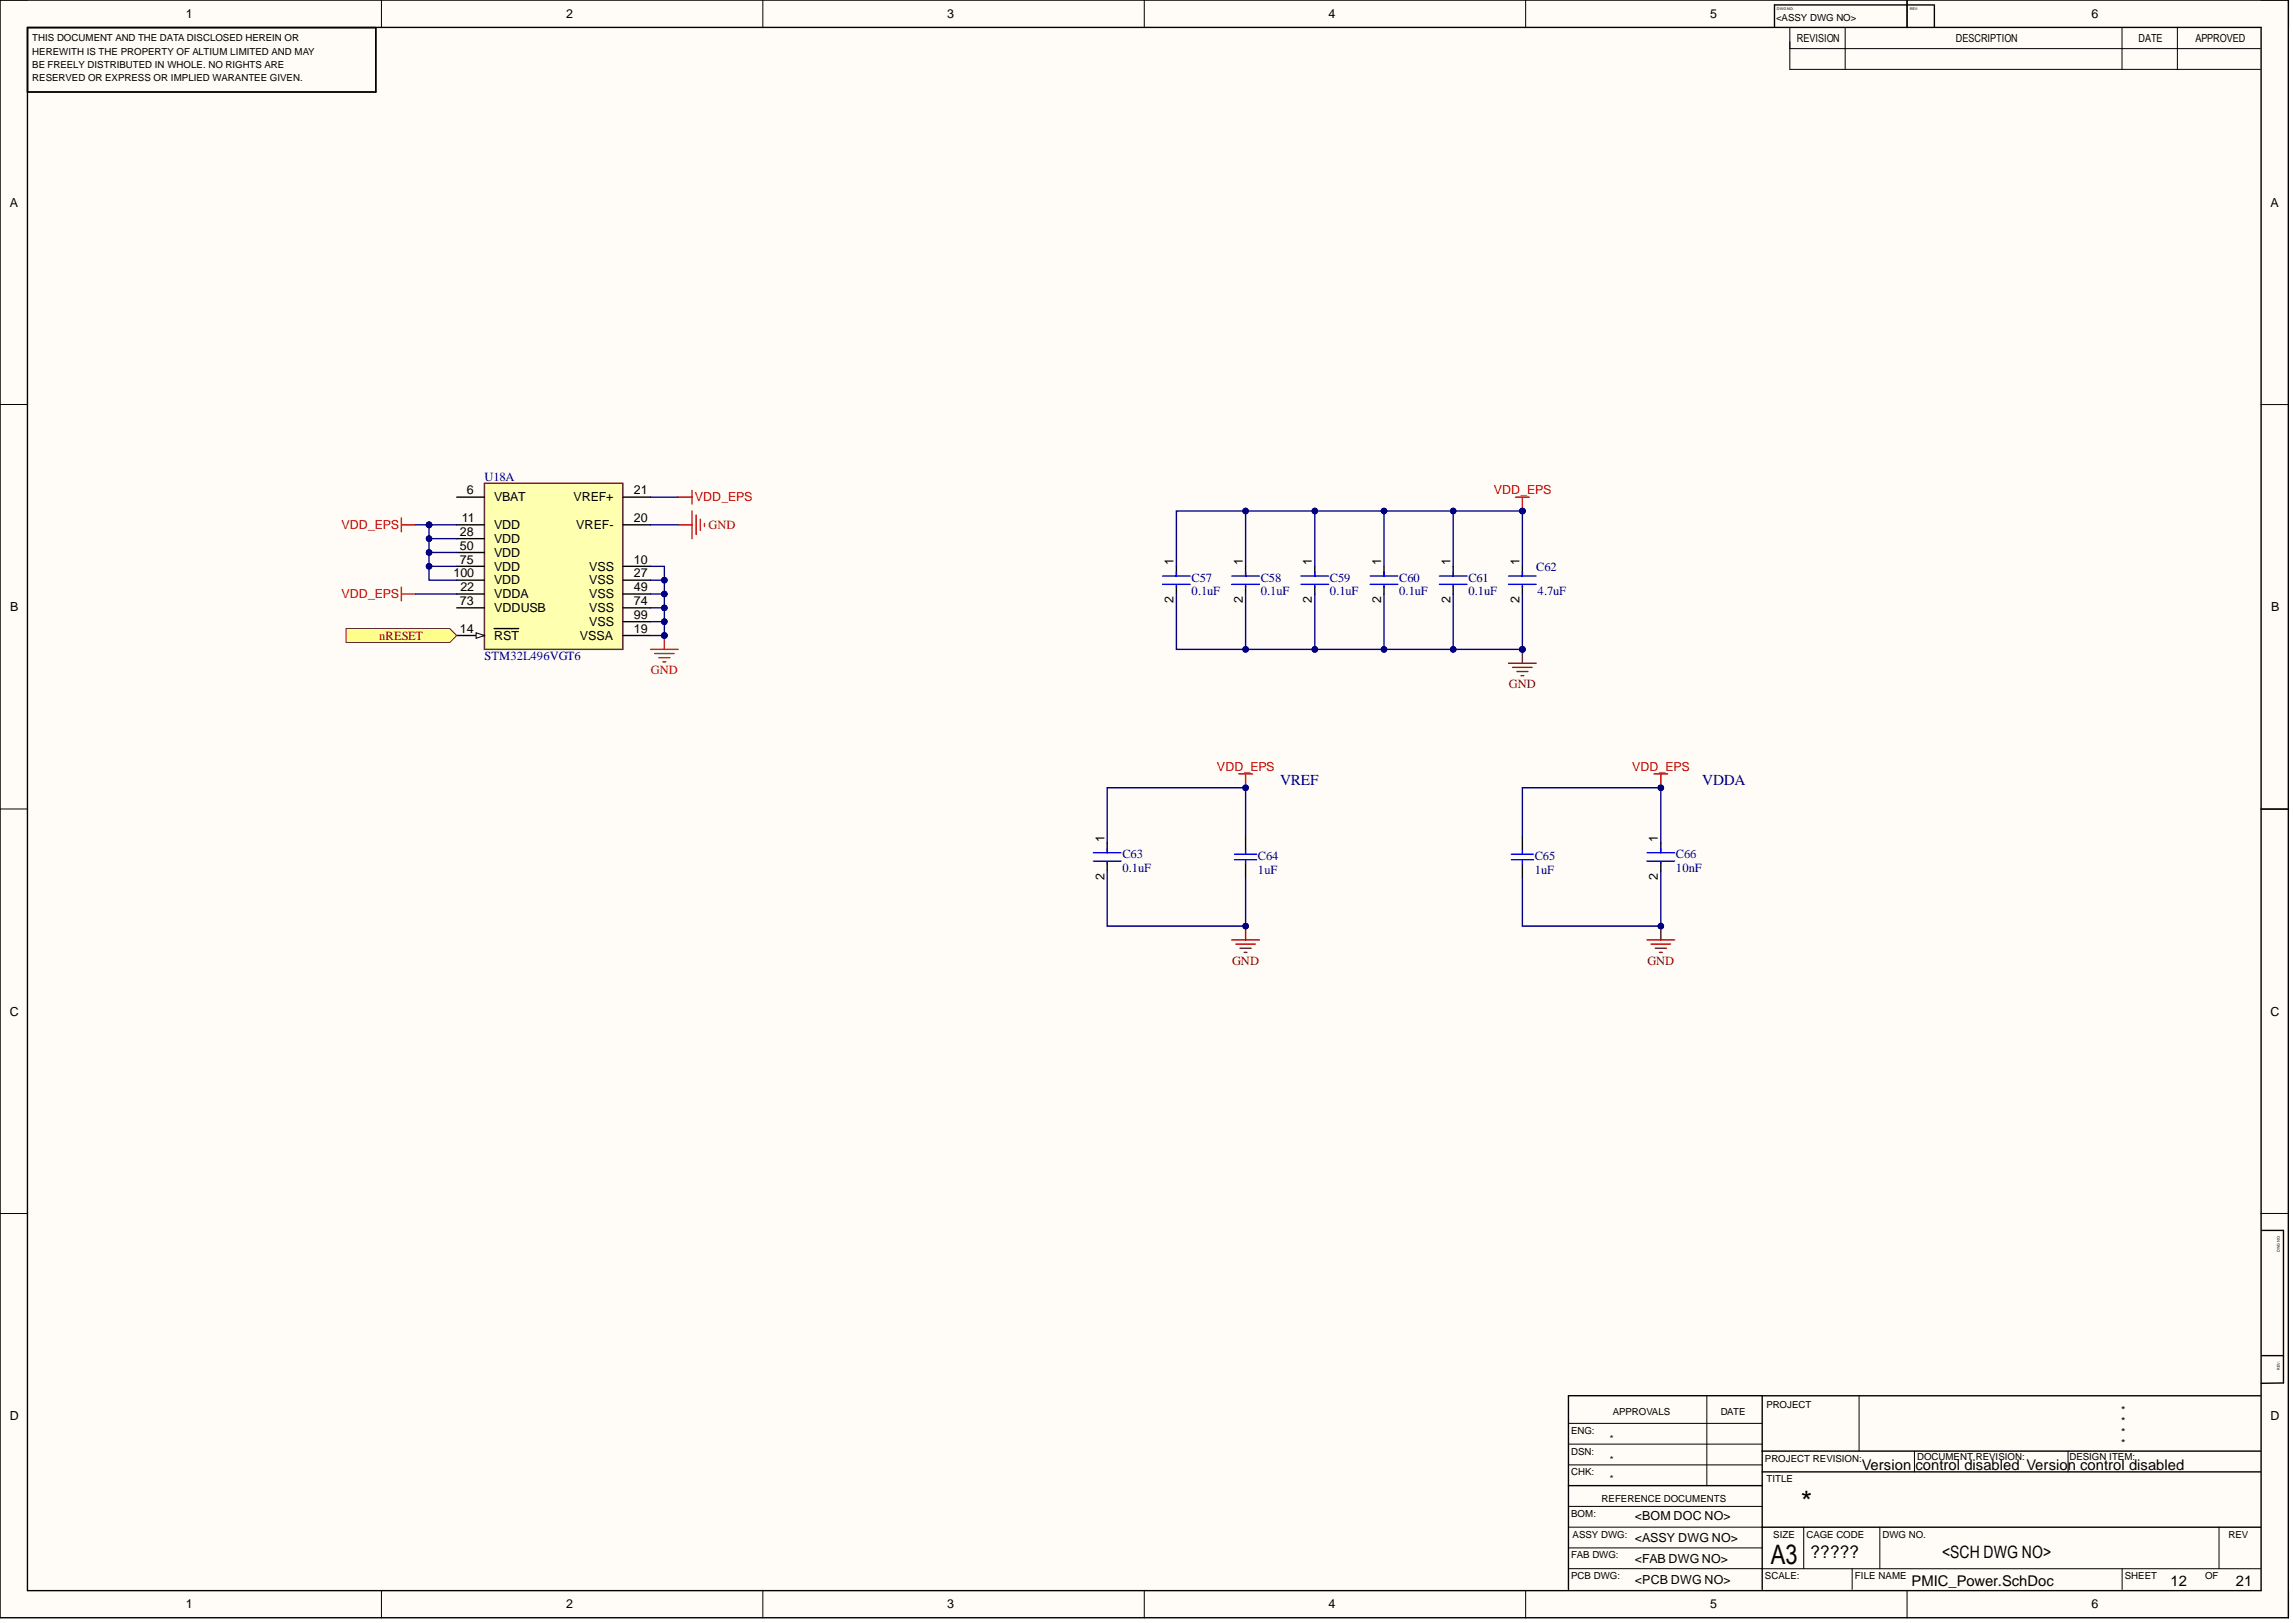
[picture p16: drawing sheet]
<svg xmlns="http://www.w3.org/2000/svg" width="420mm" height="297mm" viewBox="0 0 420 297" stroke-linecap="round" stroke-linejoin="round" font-family="sans-serif">
<defs><g id="words">
<text font-size="5.4" x="329.7" y="276.8">*</text>
<text font-size="4.9" x="324.2" y="286.2">A3</text>
<text font-size="3.2" x="331.5" y="285.1">?????</text>
<text font-size="3.1" x="355.6" y="285.1">&lt;SCH DWG NO&gt;</text>
<g font-size="2.8" fill="#000080">
<text x="234.4" y="143.6">VREF</text>
<text x="311.6" y="143.6">VDDA</text>
</g>
<g font-size="2.7">
<text x="340.9" y="269">Version control disabled Version control disabled</text>
<text x="350" y="290.3">PMIC_Power.SchDoc</text>
<text x="397.4" y="290.3">12</text>
<text x="409.4" y="290.3">21</text>
</g>
<g font-size="2.3">
<text x="34" y="3.3">1</text>
<text x="103.6" y="3.3">2</text>
<text x="173.4" y="3.3">3</text>
<text x="243.2" y="3.3">4</text>
<text x="313.1" y="3.3">5</text>
<text x="382.9" y="3.3">6</text>
<text x="1.8" y="37.8">A</text>
<text x="415.7" y="37.8">A</text>
<text x="84.5" y="95.6">11</text>
<text x="85.5" y="90.5">6</text>
<text x="90.5" y="91.8">VBAT</text>
<text x="105" y="91.8">VREF+</text>
<text x="116" y="90.5">21</text>
<text x="116" y="95.6">20</text>
<text x="84.2" y="98.1">28</text>
<text x="84.2" y="100.6">50</text>
<text x="90.5" y="96.8">VDD</text>
<text x="90.5" y="99.3">VDD</text>
<text x="90.5" y="101.9">VDD</text>
<text x="105.5" y="96.8">VREF-</text>
<text x="83" y="105.7">100</text>
<text x="84.2" y="103.1">75</text>
<text x="90.5" y="104.4">VDD</text>
<text x="90.5" y="106.9">VDD</text>
<text x="107.9" y="104.4">VSS</text>
<text x="107.9" y="106.9">VSS</text>
<text x="116" y="103.1">10</text>
<text x="116" y="105.7">27</text>
<text x="214.9" y="103.4" transform="rotate(-90 214.9 103.4)">1</text>
<text x="227.5" y="103.4" transform="rotate(-90 227.5 103.4)">1</text>
<text x="240.2" y="103.4" transform="rotate(-90 240.2 103.4)">1</text>
<text x="252.9" y="103.4" transform="rotate(-90 252.9 103.4)">1</text>
<text x="265.5" y="103.4" transform="rotate(-90 265.5 103.4)">1</text>
<text x="278.2" y="103.4" transform="rotate(-90 278.2 103.4)">1</text>
<text x="1.9" y="111.8">B</text>
<text x="84.2" y="110.7">73</text>
<text x="84.3" y="108.2">22</text>
<text x="90.5" y="109.5">VDDA</text>
<text x="90.5" y="112">VDDUSB</text>
<text x="107.9" y="109.5">VSS</text>
<text x="107.9" y="112">VSS</text>
<text x="116" y="108.2">49</text>
<text x="116" y="110.7">74</text>
<text x="116" y="113.3">99</text>
<text x="214.9" y="110.3" transform="rotate(-90 214.9 110.3)">2</text>
<text x="227.5" y="110.3" transform="rotate(-90 227.5 110.3)">2</text>
<text x="240.2" y="110.3" transform="rotate(-90 240.2 110.3)">2</text>
<text x="252.9" y="110.3" transform="rotate(-90 252.9 110.3)">2</text>
<text x="265.5" y="110.3" transform="rotate(-90 265.5 110.3)">2</text>
<text x="278.2" y="110.3" transform="rotate(-90 278.2 110.3)">2</text>
<text x="415.8" y="111.8">B</text>
<text x="84.2" y="115.8">14</text>
<text x="90.5" y="117.1">RST</text>
<text x="106.2" y="117.1">VSSA</text>
<text x="107.9" y="114.5">VSS</text>
<text x="116" y="115.8">19</text>
<text x="202.2" y="154" transform="rotate(-90 202.2 154)">1</text>
<text x="303.5" y="154" transform="rotate(-90 303.5 154)">1</text>
<text x="202.2" y="161" transform="rotate(-90 202.2 161)">2</text>
<text x="303.5" y="161" transform="rotate(-90 303.5 161)">2</text>
<text x="1.8" y="185.9">C</text>
<text x="415.7" y="185.9">C</text>
<text x="1.8" y="259.9">D</text>
<text x="415.7" y="259.9">D</text>
<text x="299.3" y="278.2">&lt;BOM DOC NO&gt;</text>
<text x="299.3" y="286.1">&lt;FAB DWG NO&gt;</text>
<text x="299.3" y="282.3">&lt;ASSY DWG NO&gt;</text>
<text x="299.3" y="289.9">&lt;PCB DWG NO&gt;</text>
<text x="34" y="294.3">1</text>
<text x="103.6" y="294.3">2</text>
<text x="173.4" y="294.3">3</text>
<text x="243.2" y="294.3">4</text>
<text x="313.1" y="294.3">5</text>
<text x="382.9" y="294.3">6</text>
</g>
<g font-size="2.3" fill="#000080">
<text x="88.7" y="88">U18A</text>
<text x="218.2" y="106.4">C57</text>
<text x="230.8" y="106.4">C58</text>
<text x="243.5" y="106.4">C59</text>
<text x="256.2" y="106.4">C60</text>
<text x="268.8" y="106.4">C61</text>
<text x="281.2" y="104.4">C62</text>
<text x="218.2" y="109">0.1uF</text>
<text x="230.8" y="109">0.1uF</text>
<text x="243.5" y="109">0.1uF</text>
<text x="256.2" y="109">0.1uF</text>
<text x="268.8" y="109">0.1uF</text>
<text x="281.5" y="109">4.7uF</text>
<text x="88.7" y="120.9">STM32L496VGT6</text>
<text x="205.5" y="157.1">C63</text>
<text x="205.5" y="159.6">0.1uF</text>
<text x="230.3" y="157.3">C64</text>
<text x="230.3" y="159.9">1uF</text>
<text x="281" y="157.3">C65</text>
<text x="281" y="159.9">1uF</text>
<text x="306.8" y="157.1">C66</text>
<text x="306.8" y="159.6">10nF</text>
</g>
<g font-size="2.3" fill="#f00">
<text x="127.2" y="91.8">VDD_EPS</text>
<text x="273.5" y="90.5">VDD_EPS</text>
<text x="62.5" y="96.8">VDD_EPS</text>
<text x="62.5" y="109.5">VDD_EPS</text>
<text x="222.8" y="141.1">VDD_EPS</text>
<text x="298.8" y="141.1">VDD_EPS</text>
</g>
<g font-size="2.3" fill="#980000">
<text x="129.7" y="96.8">GND</text>
<text x="119.2" y="123.4">GND</text>
</g>
<g font-size="2.3" fill="#800000">
<text x="69.4" y="117.1">nRESET</text>
<text x="276.3" y="125.9">GND</text>
<text x="225.6" y="176.6">GND</text>
<text x="301.6" y="176.6">GND</text>
</g>
<g font-size="2">
<text x="329" y="7.7">REVISION</text>
<text x="358.1" y="7.7">DESCRIPTION</text>
<text x="391.5" y="7.7">DATE</text>
<text x="401.9" y="7.7">APPROVED</text>
<text x="388.3" y="262.8">*</text>
<text x="388.3" y="258.8">*</text>
<text x="388.3" y="260.8">*</text>
<text x="388.3" y="264.8">*</text>
</g>
<g font-size="1.8">
<text x="325.2" y="3.8">&lt;ASSY DWG NO&gt;</text>
<text x="5.9" y="7.6">THIS DOCUMENT AND THE DATA DISCLOSED HEREIN OR</text>
<text x="5.9" y="10">HEREWITH IS THE PROPERTY OF ALTIUM LIMITED AND MAY</text>
<text x="5.9" y="12.5">BE FREELY DISTRIBUTED IN WHOLE. NO RIGHTS ARE</text>
<text x="5.9" y="14.9">RESERVED OR EXPRESS OR IMPLIED WARANTEE GIVEN.</text>
<text x="323.4" y="257.6">PROJECT</text>
<text x="287.7" y="262.4">ENG:</text>
<text x="294.8" y="264">*</text>
<text x="295.3" y="258.9">APPROVALS</text>
<text x="315" y="258.9">DATE</text>
<text x="287.7" y="266.2">DSN:</text>
<text x="294.8" y="267.8">*</text>
<text x="323.1" y="267.5">PROJECT REVISION:</text>
<text x="351" y="267.2">DOCUMENT REVISION:</text>
<text x="378.9" y="267.2">DESIGN ITEM:</text>
<text x="287.7" y="270">CHK:</text>
<text x="293.2" y="274.8">REFERENCE DOCUMENTS</text>
<text x="294.8" y="271.3">*</text>
<text x="323.4" y="271.3">TITLE</text>
<text x="287.7" y="277.6">BOM:</text>
<text x="287.9" y="281.4">ASSY DWG:</text>
<text x="324.7" y="281.4">SIZE</text>
<text x="330.7" y="281.4">CAGE CODE</text>
<text x="344.7" y="281.4">DWG NO.</text>
<text x="408" y="281.4">REV</text>
<text x="287.7" y="285.2">FAB DWG:</text>
<text x="287.7" y="289">PCB DWG:</text>
<text x="323.1" y="289">SCALE:</text>
<text x="339.6" y="289">FILE NAME</text>
<text x="389" y="289">SHEET</text>
<text x="403.7" y="289">OF</text>
</g>
<g font-size=".7">
<text x="325.3" y="1.8">DWG NO:</text>
<text x="349.7" y="1.8">REV:</text>
<text x="417.4" y="229.1" transform="rotate(-90 417.4 229.1)">DWG NO:</text>
<text x="417.4" y="250.7" transform="rotate(-90 417.4 250.7)">REV:</text>
</g>
</g></defs>
<g fill="#fffcf8">
<path d="M0 0h419v296.1h-419z" fill-rule="evenodd"/>
<path d="M5.1 5.1h408.8v286h-408.8z" fill-rule="evenodd"/>
</g>
<g fill="none" stroke="#000" stroke-width=".18">
<path d="M0 0h5.1M69.8 0v5.1M139.7 0v5.1M209.5 0v5.1M279.3 0v5.1M327.7 5.1v7.6M327.7 8.9h86.1M327.7 12.7h86.1M337.8 5.1v7.6M349.1 0v5.1M388.5 5.1v7.6M398.6 5.1v7.6"/>
<path d="M413.9 0h5.1v5.1M0 74h5.1M413.9 74h5.1M0 148.1h5.1M413.9 148.1h5.1M0 222.1h5.1M413.9 222.1h5.1M312.5 255.4v16.5M340.4 255.4v10.2M287.2 264.3h35.4M287.2 260.5h35.4M287.2 268.1h35.4"/>
<path d="M287.2 279.5h35.4M287.2 275.7h35.4M330.2 279.5v7.6M344.2 279.5v7.6M350.5 265.6v3.8M378.6 265.6v3.8M406.3 279.5v7.6M69.8 291.1v5M139.7 291.1v5M209.5 291.1v5M279.3 291.1v5M287.2 287.1h126.7"/>
<path d="M287.2 283.3h35.4M339.1 287.1v3.8M349.1 291.1v5M388.5 287.1v3.8M419 291.1v5"/>
</g>
<g fill="none" stroke="#000" stroke-width=".25">
<path d="M0 0h418.9v296.1h-418.9zM5 5h409v286.1h-409zM68.8 5.1v11.7h-63.8M324.9 .9v4M324.9 .9h29.2M349.1 0v5M354.1 1v4M414 148.1h5M414.1 225.2h4v27.9l-4.1 .1M322.6 255.4v35.5M413.9 255.5l-126.7-.1v35.5M414.1 248.1h4"/>
<path d="M287.2 271.9h35.4M322.6 265.6h91.3M322.6 269.4h91.3M322.6 279.5h91.3"/>
</g>
<path d="M88.7 88.5h25.3v30.3h-25.3z" fill-rule="evenodd" fill="#ffffb0"/>
<path d="M88.7 88.5h25.3v30.3h-25.3z" fill="none" stroke="#800000" stroke-width=".25"/>
<path d="M83.6 116.3h5.1" fill="none" stroke="#000" stroke-width=".25"/>
<path d="M87.2 115.8l1.5 .5-1.5 .5z" fill="#f8fcff"/>
<path d="M87.2 115.8l1.5 .5-1.5 .5z" fill="none" stroke="#000" stroke-width=".18"/>
<g fill="none" stroke="#000" stroke-width=".25">
<path d="M83.6 91h5.1M83.6 96.1h5.1M83.6 98.6h5.1M114 91h5.1M114 96.1h5.1M83.6 101.1h5.1M83.6 103.6h5.1M83.6 106.2h5.1M83.6 108.7h5.1M83.6 111.2h5.1M90.5 115h4.5M114 103.6h5.1"/>
<path d="M114 106.2h5.1M114 108.7h5.1M114 111.2h5.1M114 113.8h5.1M114 116.3h5.1"/>
</g>
<path d="M63.3 115h19.1l1.2 1.3-1.2 1.3h-19.1z" fill-rule="evenodd" fill="#ffff80"/>
<path d="M63.3 115h19.1l1.2 1.3-1.2 1.3h-19.1z" fill="none" stroke="#800000" stroke-width=".18"/>
<path d="M119.1 118.8h5.1M119.9 119.6h3.5M121.6 116.3v2.5M120.6 120.4h2M121.4 121.1h.5" fill="none" stroke="#980000" stroke-width=".25"/>
<circle cx="121.6" cy="116.3" r=".51" fill="#000080"/>
<circle cx="121.6" cy="116.3" r=".51" fill="none" stroke="#000080" stroke-width=".18"/>
<path d="M73.5 94.8v2.5M73.5 96.1h2.5M124.2 91h2.5M126.7 89.7v2.6M277.5 91h2.5M278.7 91v2.5M73.5 107.4v2.6M73.5 108.7h2.5" fill="none" stroke="#f00" stroke-width=".25"/>
<path d="M124.2 96.1h2.5M126.7 93.5v5.1M127.5 94.3v3.5M128.2 95v2.1M129 95.8v.5" fill="none" stroke="#980000" stroke-width=".25"/>
<circle cx="278.7" cy="93.5" r=".51" fill="#000080"/>
<circle cx="278.7" cy="93.5" r=".51" fill="none" stroke="#000080" stroke-width=".18"/>
<path d="M278.7 118.8v2.6M276.2 121.4h5.1M276.9 122.1h3.6M277.7 122.9h2M278.5 123.7h.5" fill="none" stroke="#800000" stroke-width=".25"/>
<circle cx="278.7" cy="118.8" r=".51" fill="#000080"/>
<circle cx="278.7" cy="118.8" r=".51" fill="none" stroke="#000080" stroke-width=".18"/>
<path d="M228 103.7v1.7M228 107.2v1.5M240.7 103.7v1.7M240.7 107.2v1.5M253.4 103.7v1.7M253.4 107.2v1.5M266.1 103.7v1.7M266.1 107.2v1.5M278.7 103.7v1.7M278.7 107.2v1.5" fill="none" stroke="#000" stroke-width=".25"/>
<g fill="none" stroke="#00f" stroke-width=".25">
<path d="M225.5 105.4h5.1M225.5 106.9h5.1M228 104.7v.7M228 107.2v.3M238.2 105.4h5M238.2 106.9h5M240.7 104.7v.7M240.7 107.2v.3M250.8 105.4h5.1M250.8 106.9h5.1M253.4 104.7v.7M253.4 107.2v.3"/>
<path d="M263.5 105.4h5.1M263.5 106.9h5.1M266.1 104.7v.7M266.1 107.2v.3M276.2 105.4h5.1M276.2 106.9h5.1M278.7 104.7v.7M278.7 107.2v.3"/>
</g>
<path d="M226.8 141.6h2.5M228 141.6v2.6" fill="none" stroke="#f00" stroke-width=".25"/>
<circle cx="228" cy="144.2" r=".51" fill="#000080"/>
<circle cx="228" cy="144.2" r=".51" fill="none" stroke="#000080" stroke-width=".18"/>
<path d="M302.8 141.6h2.5M304.1 141.6v2.6" fill="none" stroke="#f00" stroke-width=".25"/>
<circle cx="304.1" cy="144.2" r=".51" fill="#000080"/>
<circle cx="304.1" cy="144.2" r=".51" fill="none" stroke="#000080" stroke-width=".18"/>
<path d="M301.5 172h5.1M302.3 172.8h3.5M303.1 173.5h2M303.8 174.3h.5M304.1 169.5v2.5" fill="none" stroke="#800000" stroke-width=".25"/>
<circle cx="304.1" cy="169.5" r=".51" fill="#000080"/>
<circle cx="304.1" cy="169.5" r=".51" fill="none" stroke="#000080" stroke-width=".18"/>
<path d="M225.5 172h5.1M226.3 172.8h3.5M227 173.5h2.1M227.8 174.3h.5M228 169.5v2.5" fill="none" stroke="#800000" stroke-width=".25"/>
<circle cx="228" cy="169.5" r=".51" fill="#000080"/>
<circle cx="228" cy="169.5" r=".51" fill="none" stroke="#000080" stroke-width=".18"/>
<path d="M215.4 103.7v1.7M215.4 107.2v1.5M202.7 154.3v1.8M202.7 157.8v1.6M228 153v2.6M228 158.1v2.5M278.7 153v2.6M278.7 158.1v2.5" fill="none" stroke="#000" stroke-width=".25"/>
<g fill="none" stroke="#00f" stroke-width=".25">
<path d="M212.8 105.4h5.1M212.8 106.9h5.1M215.4 104.7v.7M215.4 107.2v.3M200.2 156.1h5M200.2 157.6h5M202.7 155.3v.8M202.7 157.8v.3M226 156.3h4.1M226 157.3h4.1M228 155.6v.7M228 157.3v.8"/>
<path d="M276.7 156.3h4M276.7 157.3h4M278.7 155.6v.7M278.7 157.3v.8"/>
</g>
<path d="M119.1 106.2h2.5" fill="none" stroke="#000080" stroke-width=".25"/>
<circle cx="121.6" cy="106.2" r=".51" fill="#000080"/>
<circle cx="121.6" cy="106.2" r=".51" fill="none" stroke="#000080" stroke-width=".18"/>
<path d="M119.1 108.7h2.5" fill="none" stroke="#000080" stroke-width=".25"/>
<circle cx="121.6" cy="108.7" r=".51" fill="#000080"/>
<circle cx="121.6" cy="108.7" r=".51" fill="none" stroke="#000080" stroke-width=".18"/>
<path d="M119.1 111.2h2.5" fill="none" stroke="#000080" stroke-width=".25"/>
<circle cx="121.6" cy="111.2" r=".51" fill="#000080"/>
<circle cx="121.6" cy="111.2" r=".51" fill="none" stroke="#000080" stroke-width=".18"/>
<path d="M119.1 113.8h2.5" fill="none" stroke="#000080" stroke-width=".25"/>
<circle cx="121.6" cy="113.8" r=".51" fill="#000080"/>
<circle cx="121.6" cy="113.8" r=".51" fill="none" stroke="#000080" stroke-width=".18"/>
<path d="M119.1 116.3h2.5" fill="none" stroke="#000080" stroke-width=".25"/>
<circle cx="121.6" cy="116.3" r=".51" fill="#000080"/>
<circle cx="121.6" cy="116.3" r=".51" fill="none" stroke="#000080" stroke-width=".18"/>
<path d="M119.1 103.6h2.5v12.7" fill="none" stroke="#000080" stroke-width=".25"/>
<circle cx="121.6" cy="116.3" r=".51" fill="#000080"/>
<circle cx="121.6" cy="116.3" r=".51" fill="none" stroke="#000080" stroke-width=".18"/>
<circle cx="121.6" cy="113.8" r=".51" fill="#000080"/>
<circle cx="121.6" cy="113.8" r=".51" fill="none" stroke="#000080" stroke-width=".18"/>
<circle cx="121.6" cy="111.2" r=".51" fill="#000080"/>
<circle cx="121.6" cy="111.2" r=".51" fill="none" stroke="#000080" stroke-width=".18"/>
<circle cx="121.6" cy="108.7" r=".51" fill="#000080"/>
<circle cx="121.6" cy="108.7" r=".51" fill="none" stroke="#000080" stroke-width=".18"/>
<circle cx="121.6" cy="106.2" r=".51" fill="#000080"/>
<circle cx="121.6" cy="106.2" r=".51" fill="none" stroke="#000080" stroke-width=".18"/>
<path d="M78.6 96.1h5" fill="none" stroke="#000080" stroke-width=".25"/>
<circle cx="78.6" cy="96.1" r=".51" fill="#000080"/>
<circle cx="78.6" cy="96.1" r=".51" fill="none" stroke="#000080" stroke-width=".18"/>
<path d="M78.6 98.6h5" fill="none" stroke="#000080" stroke-width=".25"/>
<circle cx="78.6" cy="98.6" r=".51" fill="#000080"/>
<circle cx="78.6" cy="98.6" r=".51" fill="none" stroke="#000080" stroke-width=".18"/>
<path d="M78.6 101.1h5" fill="none" stroke="#000080" stroke-width=".25"/>
<circle cx="78.6" cy="101.1" r=".51" fill="#000080"/>
<circle cx="78.6" cy="101.1" r=".51" fill="none" stroke="#000080" stroke-width=".18"/>
<path d="M78.6 103.6h5" fill="none" stroke="#000080" stroke-width=".25"/>
<circle cx="78.6" cy="103.6" r=".51" fill="#000080"/>
<circle cx="78.6" cy="103.6" r=".51" fill="none" stroke="#000080" stroke-width=".18"/>
<path d="M78.6 96.1v10.1h5" fill="none" stroke="#000080" stroke-width=".25"/>
<circle cx="78.6" cy="96.1" r=".51" fill="#000080"/>
<circle cx="78.6" cy="96.1" r=".51" fill="none" stroke="#000080" stroke-width=".18"/>
<circle cx="78.6" cy="98.6" r=".51" fill="#000080"/>
<circle cx="78.6" cy="98.6" r=".51" fill="none" stroke="#000080" stroke-width=".18"/>
<circle cx="78.6" cy="101.1" r=".51" fill="#000080"/>
<circle cx="78.6" cy="101.1" r=".51" fill="none" stroke="#000080" stroke-width=".18"/>
<circle cx="78.6" cy="103.6" r=".51" fill="#000080"/>
<circle cx="78.6" cy="103.6" r=".51" fill="none" stroke="#000080" stroke-width=".18"/>
<path d="M76 96.1h2.6M76 108.7h7.6" fill="none" stroke="#000080" stroke-width=".25"/>
<circle cx="78.6" cy="96.1" r=".51" fill="#000080"/>
<circle cx="78.6" cy="96.1" r=".51" fill="none" stroke="#000080" stroke-width=".18"/>
<path d="M119.1 91h5.1M119.1 96.1h5.1M253.4 93.5v10.2" fill="none" stroke="#000080" stroke-width=".25"/>
<circle cx="253.4" cy="93.5" r=".51" fill="#000080"/>
<circle cx="253.4" cy="93.5" r=".51" fill="none" stroke="#000080" stroke-width=".18"/>
<path d="M266.1 93.5v10.2" fill="none" stroke="#000080" stroke-width=".25"/>
<circle cx="266.1" cy="93.5" r=".51" fill="#000080"/>
<circle cx="266.1" cy="93.5" r=".51" fill="none" stroke="#000080" stroke-width=".18"/>
<path d="M240.7 93.5v10.2" fill="none" stroke="#000080" stroke-width=".25"/>
<circle cx="240.7" cy="93.5" r=".51" fill="#000080"/>
<circle cx="240.7" cy="93.5" r=".51" fill="none" stroke="#000080" stroke-width=".18"/>
<path d="M266.1 108.7v10.1" fill="none" stroke="#000080" stroke-width=".25"/>
<circle cx="266.1" cy="118.8" r=".51" fill="#000080"/>
<circle cx="266.1" cy="118.8" r=".51" fill="none" stroke="#000080" stroke-width=".18"/>
<path d="M253.4 108.7v10.1" fill="none" stroke="#000080" stroke-width=".25"/>
<circle cx="253.4" cy="118.8" r=".51" fill="#000080"/>
<circle cx="253.4" cy="118.8" r=".51" fill="none" stroke="#000080" stroke-width=".18"/>
<path d="M240.7 108.7v10.1" fill="none" stroke="#000080" stroke-width=".25"/>
<circle cx="240.7" cy="118.8" r=".51" fill="#000080"/>
<circle cx="240.7" cy="118.8" r=".51" fill="none" stroke="#000080" stroke-width=".18"/>
<path d="M278.7 153v-8.8h25.4v10.1" fill="none" stroke="#000080" stroke-width=".25"/>
<circle cx="304.1" cy="144.2" r=".51" fill="#000080"/>
<circle cx="304.1" cy="144.2" r=".51" fill="none" stroke="#000080" stroke-width=".18"/>
<path d="M202.7 159.4v10.1h25.3v-8.9" fill="none" stroke="#000080" stroke-width=".25"/>
<circle cx="228" cy="169.5" r=".51" fill="#000080"/>
<circle cx="228" cy="169.5" r=".51" fill="none" stroke="#000080" stroke-width=".18"/>
<path d="M304.1 159.4v10.1h-25.4v-8.9" fill="none" stroke="#000080" stroke-width=".25"/>
<circle cx="304.1" cy="169.5" r=".51" fill="#000080"/>
<circle cx="304.1" cy="169.5" r=".51" fill="none" stroke="#000080" stroke-width=".18"/>
<path d="M228 153v-8.8h-25.3v10.1" fill="none" stroke="#000080" stroke-width=".25"/>
<circle cx="228" cy="144.2" r=".51" fill="#000080"/>
<circle cx="228" cy="144.2" r=".51" fill="none" stroke="#000080" stroke-width=".18"/>
<path d="M278.7 93.5h-50.7v10.2" fill="none" stroke="#000080" stroke-width=".25"/>
<circle cx="228" cy="93.5" r=".51" fill="#000080"/>
<circle cx="228" cy="93.5" r=".51" fill="none" stroke="#000080" stroke-width=".18"/>
<circle cx="240.7" cy="93.5" r=".51" fill="#000080"/>
<circle cx="240.7" cy="93.5" r=".51" fill="none" stroke="#000080" stroke-width=".18"/>
<circle cx="253.4" cy="93.5" r=".51" fill="#000080"/>
<circle cx="253.4" cy="93.5" r=".51" fill="none" stroke="#000080" stroke-width=".18"/>
<circle cx="266.1" cy="93.5" r=".51" fill="#000080"/>
<circle cx="266.1" cy="93.5" r=".51" fill="none" stroke="#000080" stroke-width=".18"/>
<circle cx="278.7" cy="93.5" r=".51" fill="#000080"/>
<circle cx="278.7" cy="93.5" r=".51" fill="none" stroke="#000080" stroke-width=".18"/>
<path d="M278.7 93.5v10.2" fill="none" stroke="#000080" stroke-width=".25"/>
<circle cx="278.7" cy="93.5" r=".51" fill="#000080"/>
<circle cx="278.7" cy="93.5" r=".51" fill="none" stroke="#000080" stroke-width=".18"/>
<path d="M278.7 108.7v10.1" fill="none" stroke="#000080" stroke-width=".25"/>
<circle cx="278.7" cy="118.8" r=".51" fill="#000080"/>
<circle cx="278.7" cy="118.8" r=".51" fill="none" stroke="#000080" stroke-width=".18"/>
<path d="M228 108.7v10.1h50.7" fill="none" stroke="#000080" stroke-width=".25"/>
<circle cx="278.7" cy="118.8" r=".51" fill="#000080"/>
<circle cx="278.7" cy="118.8" r=".51" fill="none" stroke="#000080" stroke-width=".18"/>
<circle cx="266.1" cy="118.8" r=".51" fill="#000080"/>
<circle cx="266.1" cy="118.8" r=".51" fill="none" stroke="#000080" stroke-width=".18"/>
<circle cx="253.4" cy="118.8" r=".51" fill="#000080"/>
<circle cx="253.4" cy="118.8" r=".51" fill="none" stroke="#000080" stroke-width=".18"/>
<circle cx="240.7" cy="118.8" r=".51" fill="#000080"/>
<circle cx="240.7" cy="118.8" r=".51" fill="none" stroke="#000080" stroke-width=".18"/>
<circle cx="228" cy="118.8" r=".51" fill="#000080"/>
<circle cx="228" cy="118.8" r=".51" fill="none" stroke="#000080" stroke-width=".18"/>
<path d="M215.4 108.7v10.1h12.6" fill="none" stroke="#000080" stroke-width=".25"/>
<circle cx="228" cy="118.8" r=".51" fill="#000080"/>
<circle cx="228" cy="118.8" r=".51" fill="none" stroke="#000080" stroke-width=".18"/>
<path d="M228 93.5h-12.6v10.2" fill="none" stroke="#000080" stroke-width=".25"/>
<circle cx="228" cy="93.5" r=".51" fill="#000080"/>
<circle cx="228" cy="93.5" r=".51" fill="none" stroke="#000080" stroke-width=".18"/>
<path d="M304.1 154.3v1.8M304.1 157.8v1.6" fill="none" stroke="#000" stroke-width=".25"/>
<path d="M301.5 156.1h5.1M301.5 157.6h5.1M304.1 155.3v.8M304.1 157.8v.3" fill="none" stroke="#00f" stroke-width=".25"/>
<use href="#words"/>
</svg>
